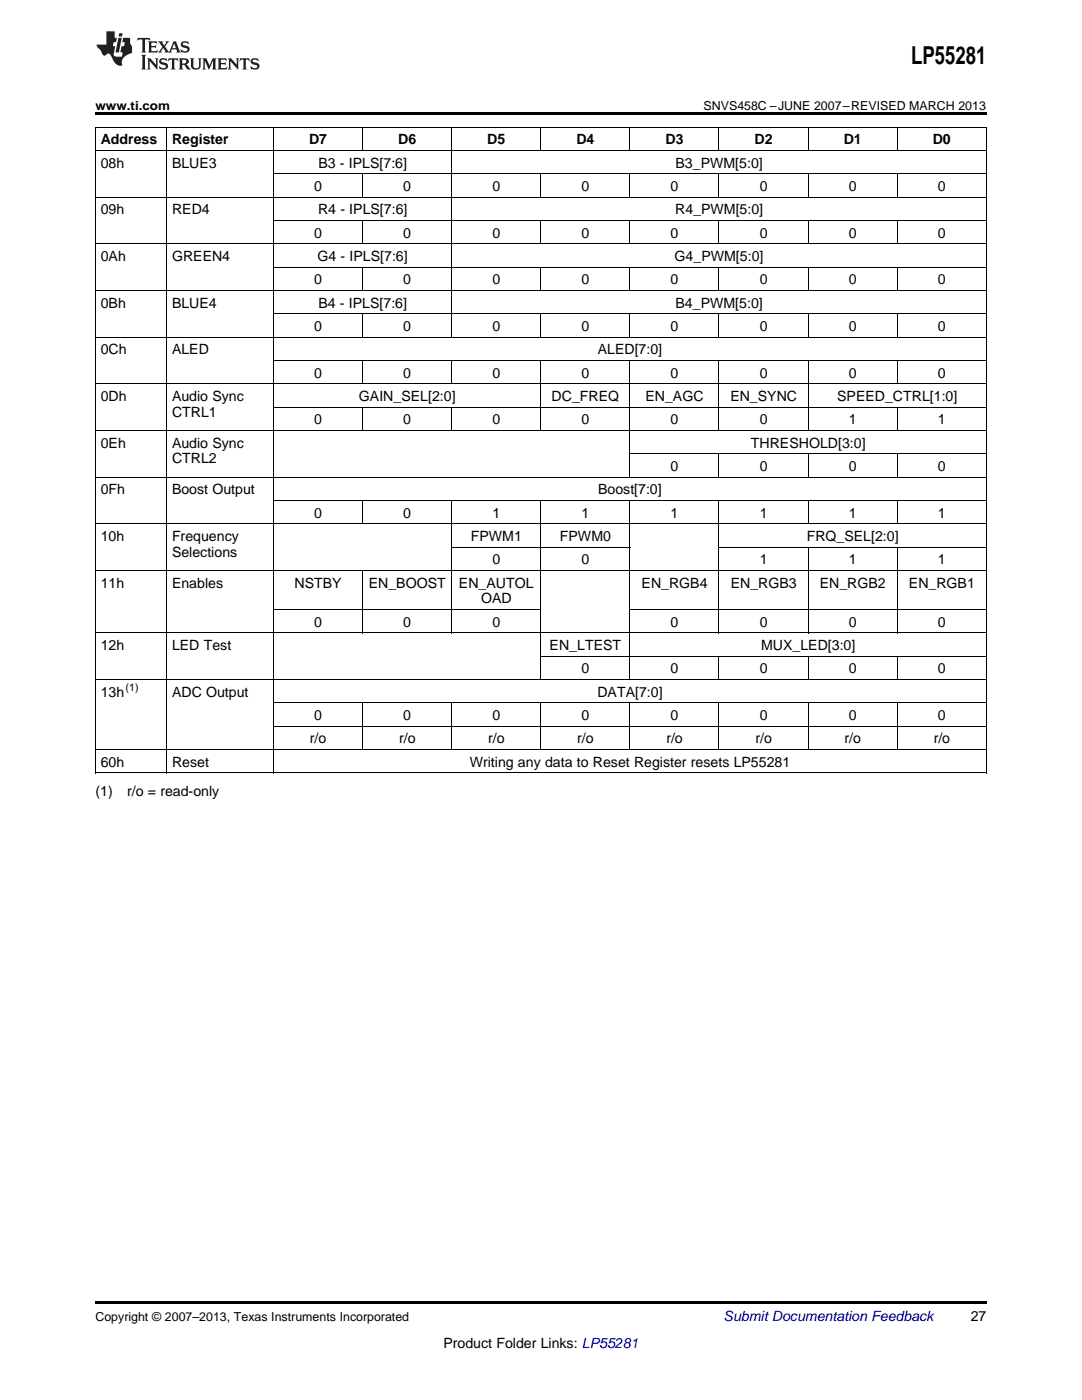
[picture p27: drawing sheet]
<svg xmlns="http://www.w3.org/2000/svg" width="216mm" height="279mm" viewBox="0 0 216 279" stroke-linecap="round" stroke-linejoin="round" font-family="sans-serif">
<defs><g id="words">
<text font-size="4.9" x="181.8" y="12.8">LP55281</text>
<g font-size="2.8">
<text x="20.1" y="28.8">Address</text>
<text x="34.3" y="28.8">Register</text>
<text x="61.7" y="28.8">D7</text>
<text x="79.4" y="28.8">D6</text>
<text x="97.2" y="28.8">D5</text>
<text x="115" y="28.8">D4</text>
<text x="132.8" y="28.8">D3</text>
<text x="150.6" y="28.8">D2</text>
<text x="168.3" y="28.8">D1</text>
<text x="186.1" y="28.8">D0</text>
<text x="20.1" y="33.4">08h</text>
<text x="34.3" y="33.4">BLUE3</text>
<text x="63.5" y="33.4">B3 - IPLS[7:6]</text>
<text x="134.8" y="33.4">B3_PWM[5:0]</text>
<text x="62.7" y="38.1">0</text>
<text x="80.5" y="38.1">0</text>
<text x="98.2" y="38.1">0</text>
<text x="116" y="38.1">0</text>
<text x="133.8" y="38.1">0</text>
<text x="151.6" y="38.1">0</text>
<text x="169.4" y="38.1">0</text>
<text x="187.1" y="38.1">0</text>
<text x="20.1" y="42.8">09h</text>
<text x="34.3" y="42.8">RED4</text>
<text x="62.7" y="47.4">0</text>
<text x="63.5" y="42.8">R4 - IPLS[7:6]</text>
<text x="80.5" y="47.4">0</text>
<text x="98.2" y="47.4">0</text>
<text x="116" y="47.4">0</text>
<text x="133.8" y="47.4">0</text>
<text x="134.7" y="42.8">R4_PWM[5:0]</text>
<text x="151.6" y="47.4">0</text>
<text x="169.4" y="47.4">0</text>
<text x="187.1" y="47.4">0</text>
<text x="20.1" y="52.1">0Ah</text>
<text x="34.3" y="52.1">GREEN4</text>
<text x="63.4" y="52.1">G4 - IPLS[7:6]</text>
<text x="134.6" y="52.1">G4_PWM[5:0]</text>
<text x="62.7" y="56.7">0</text>
<text x="80.5" y="56.7">0</text>
<text x="98.2" y="56.7">0</text>
<text x="116" y="56.7">0</text>
<text x="133.8" y="56.7">0</text>
<text x="151.6" y="56.7">0</text>
<text x="169.4" y="56.7">0</text>
<text x="187.1" y="56.7">0</text>
<text x="20.1" y="61.4">0Bh</text>
<text x="34.3" y="61.4">BLUE4</text>
<text x="63.5" y="61.4">B4 - IPLS[7:6]</text>
<text x="134.8" y="61.4">B4_PWM[5:0]</text>
<text x="20.1" y="70.7">0Ch</text>
<text x="34.3" y="70.7">ALED</text>
<text x="62.7" y="66">0</text>
<text x="80.5" y="66">0</text>
<text x="98.2" y="66">0</text>
<text x="116" y="66">0</text>
<text x="119.3" y="70.7">ALED[7:0]</text>
<text x="133.8" y="66">0</text>
<text x="151.6" y="66">0</text>
<text x="169.4" y="66">0</text>
<text x="187.1" y="66">0</text>
<text x="62.7" y="75.4">0</text>
<text x="80.5" y="75.4">0</text>
<text x="98.2" y="75.4">0</text>
<text x="116" y="75.4">0</text>
<text x="133.8" y="75.4">0</text>
<text x="151.6" y="75.4">0</text>
<text x="169.4" y="75.4">0</text>
<text x="187.1" y="75.4">0</text>
<text x="20.1" y="80">0Dh</text>
<text x="34.3" y="80">Audio Sync</text>
<text x="34.3" y="83.2">CTRL1</text>
<text x="71.6" y="80">GAIN_SEL[2:0]</text>
<text x="110.1" y="80">DC_FREQ</text>
<text x="128.8" y="80">EN_AGC</text>
<text x="145.7" y="80">EN_SYNC</text>
<text x="167" y="80">SPEED_CTRL[1:0]</text>
<text x="20.1" y="89.3">0Eh</text>
<text x="34.3" y="89.3">Audio Sync</text>
<text x="62.7" y="84.7">0</text>
<text x="80.5" y="84.7">0</text>
<text x="98.2" y="84.7">0</text>
<text x="116" y="84.7">0</text>
<text x="133.8" y="84.7">0</text>
<text x="149.8" y="89.3">THRESHOLD[3:0]</text>
<text x="151.6" y="84.7">0</text>
<text x="169.4" y="84.7">1</text>
<text x="187.1" y="84.7">1</text>
<text x="34.3" y="92.5">CTRL2</text>
<text x="133.8" y="94">0</text>
<text x="151.6" y="94">0</text>
<text x="169.4" y="94">0</text>
<text x="187.1" y="94">0</text>
<text x="20.1" y="98.6">0Fh</text>
<text x="34.3" y="98.6">Boost Output</text>
<text x="119.3" y="98.6">Boost[7:0]</text>
<text x="20.1" y="107.9">10h</text>
<text x="34.3" y="107.9">Frequency</text>
<text x="62.7" y="103.3">0</text>
<text x="80.5" y="103.3">0</text>
<text x="93.9" y="107.9">FPWM1</text>
<text x="98.2" y="103.3">1</text>
<text x="111.7" y="107.9">FPWM0</text>
<text x="116" y="103.3">1</text>
<text x="133.8" y="103.3">1</text>
<text x="151.6" y="103.3">1</text>
<text x="161" y="107.9">FRQ_SEL[2:0]</text>
<text x="169.4" y="103.3">1</text>
<text x="187.1" y="103.3">1</text>
<text x="34.3" y="111.1">Selections</text>
<text x="98.2" y="112.6">0</text>
<text x="116" y="112.6">0</text>
<text x="151.6" y="112.6">1</text>
<text x="169.4" y="112.6">1</text>
<text x="187.1" y="112.6">1</text>
<text x="20.1" y="117.3">11h</text>
<text x="34.3" y="117.3">Enables</text>
<text x="58.8" y="117.3">NSTBY</text>
<text x="73.6" y="117.3">EN_BOOST</text>
<text x="91.6" y="117.3">EN_AUTOL</text>
<text x="128" y="117.3">EN_RGB4</text>
<text x="145.8" y="117.3">EN_RGB3</text>
<text x="163.6" y="117.3">EN_RGB2</text>
<text x="181.4" y="117.3">EN_RGB1</text>
<text x="62.7" y="125.1">0</text>
<text x="80.5" y="125.1">0</text>
<text x="96" y="120.4">OAD</text>
<text x="98.2" y="125.1">0</text>
<text x="133.8" y="125.1">0</text>
<text x="151.6" y="125.1">0</text>
<text x="169.4" y="125.1">0</text>
<text x="187.1" y="125.1">0</text>
<text x="20.1" y="129.8">12h</text>
<text x="34.3" y="129.8">LED Test</text>
<text x="109.7" y="129.8">EN_LTEST</text>
<text x="151.9" y="129.8">MUX_LED[3:0]</text>
<text x="116" y="134.4">0</text>
<text x="133.8" y="134.4">0</text>
<text x="151.6" y="134.4">0</text>
<text x="169.4" y="134.4">0</text>
<text x="187.1" y="134.4">0</text>
<text x="20.1" y="139.1">13h</text>
<text x="34.3" y="139.1">ADC Output</text>
<text x="62.7" y="143.7">0</text>
<text x="80.5" y="143.7">0</text>
<text x="98.2" y="143.7">0</text>
<text x="116" y="143.7">0</text>
<text x="119.2" y="139.1">DATA[7:0]</text>
<text x="133.8" y="143.7">0</text>
<text x="151.6" y="143.7">0</text>
<text x="169.4" y="143.7">0</text>
<text x="187.1" y="143.7">0</text>
<text x="61.8" y="148.4">r/o</text>
<text x="79.6" y="148.4">r/o</text>
<text x="97.4" y="148.4">r/o</text>
<text x="115.2" y="148.4">r/o</text>
<text x="133" y="148.4">r/o</text>
<text x="150.7" y="148.4">r/o</text>
<text x="168.5" y="148.4">r/o</text>
<text x="186.3" y="148.4">r/o</text>
<text x="20.1" y="153">60h</text>
<text x="34.3" y="153">Reset</text>
<text x="93.7" y="153">Writing any data to Reset Register resets LP55281</text>
<text x="19" y="158.9">(1)</text>
<text x="25.4" y="158.9">r/o = read-only</text>
<text x="193.7" y="263.6">27</text>
<text x="88.5" y="269">Product Folder Links: LP55281</text>
</g>
<text font-size="2.8" fill="#0000c8" x="144.4" y="263.6">Submit Documentation Feedback</text>
<g font-size="2.5">
<text x="19" y="21.9">www.ti.com</text>
<text x="140.4" y="21.9">SNVS458C –JUNE 2007–REVISED MARCH 2013</text>
<text x="19" y="263.6">Copyright © 2007–2013, Texas Instruments Incorporated</text>
</g>
<text font-size="2.1" x="25.1" y="137.9">(1)</text>
</g></defs>
<path d="M19 22.5h177.8v.5h-177.8zM19 259.7h177.8v.5h-177.8z" fill="#000"/>
<g fill="none" stroke="#000" stroke-width=".2">
<path d="M19 39.3h177.8M19 30h177.8M19 25.3h177.8M19.1 25.4v128.9M33.2 25.4v128.9M54.6 25.4v128.9M54.6 34.7h142.2M72.3 25.4v4.7M72.3 34.7v4.7M90.1 25.4v41.9M107.9 25.4v4.7M107.9 34.7v4.7"/>
<path d="M125.7 25.4v4.7M125.7 34.7v4.7M143.5 25.4v4.7M143.5 34.7v4.7M161.2 25.4v4.7M161.2 34.7v4.7M179 25.4v4.7M179 34.7v4.7M196.8 25.4v128.9M19 57.9h177.8M19 48.6h177.8M54.6 53.3h142.2"/>
<path d="M54.6 44h142.2M72.3 44v4.7M72.3 53.3v4.7M107.9 44v4.7M107.9 53.3v4.7M125.7 44v4.7M125.7 53.3v4.7M143.5 44v4.7M143.5 53.3v4.7M161.2 44v4.7M161.2 53.3v4.7M179 44v4.7"/>
<path d="M179 53.3v4.7M19 76.6h177.8M19 67.3h177.8M54.6 71.9h142.2M54.6 62.6h142.2M72.3 62.7v4.6M72.3 72v4.6M90.1 72v4.6M107.9 62.7v4.6M107.9 72v13.9M125.7 62.7v4.6M125.7 72v23.2"/>
<path d="M143.5 62.7v4.6M143.5 72v13.9M161.2 62.7v4.6M161.2 72v13.9M179 62.7v4.6M179 72v4.6M19 95.2h177.8M19 85.9h177.8M54.6 99.9h142.2M54.6 81.2h142.2M72.3 81.3v4.6M72.3 99.9v4.7"/>
<path d="M90.1 81.3v4.6M90.1 99.9v26.5M107.9 99.9v35.8M125.7 99.9v35.8M125.7 90.5h71.1M143.5 90.6v4.6M143.5 99.9v26.5M161.2 90.6v4.6M161.2 99.9v4.7M179 81.3v4.6M179 90.6v4.6M179 99.9v4.7"/>
<path d="M19 113.8h177.8M19 104.5h177.8M72.3 113.9v12.5M90.2 109.2h35.5M143.5 109.2h53.3M161.2 109.2v17.2M179 109.2v17.2M19 135.6h177.8M19 126.3h177.8M54.6 121.7h53.3M107.9 131h88.9M125.7 121.7h71.1"/>
<path d="M143.5 131v4.7M161.2 131v4.7M179 131v4.7M19 154.3h177.8M19 149.6h177.8M54.6 144.9h142.2M54.6 140.3h142.2M72.3 140.3v9.3M90.1 140.3v9.3M107.9 140.3v9.3M125.7 140.3v9.3M143.5 140.3v9.3"/>
<path d="M161.2 140.3v9.3M179 140.3v9.3"/>
</g>
<g fill="#231f20">
<path d="M27.5 7.6l-.1 .5 .4-.2h.6v.1v2.1l-.2 .4h1l-.3-.4v-2.1l.1-.1h.5l.5 .2-.2-.5zM29.5 8.3l.2 .3v1.5l-.2 .4h1.8l.2-.6a1.04 1.04 0 0 1-1.3 .2v-.7h.6l.3 .2v-.6l-.3 .2h-.6v-.6l.8-.1 .4 .3-.2-.5zM31.5 8.3l.9 1.1-.9 1.1h.8l-.2-.2 .5-.7 .4 .7-.2 .2h1.5l-.1-.2 .1-.4h.9l.1 .4-.2 .2h1l-.3-.3-.7-1.9h-.5l-.9 2-.8-1 .9-1h-.8l.1 .3-.3 .5-.4-.6 .2-.2zM34.7 8.6l.4 1h-.7zM36.3 8.4a.63 .63 0 0 0-.2 .7 .63 .63 0 0 0 .6 .4l.6 .2 .1 .2a.75 .75 0 0 1-.7 .4 .75 .75 0 0 1-.6-.5l.1 .7 .1-.1a1.11 1.11 0 0 0 1.5-.6 1.13 1.13 0 0 0-1.2-.8l-.1-.4a1.04 1.04 0 0 1 1.2 .2l-.2-.5-.1 .1-.5-.2zM28.2 10.9l.2 .4v2.2l-.2 .4h1l-.3-.4v-2.2l.3-.4zM29.3 11.6l.3 .4v1.5l-.3 .4h.8l-.2-.4v-1.3l1.5 1.7v-1.9l.2-.4h-.7l.2 .4v.9l-1.1-1.3zM32 11.8a.62 .62 0 0 0-.2 .7 .62 .62 0 0 0 .6 .4l.6 .1 .1 .3a.76 .76 0 0 1-.7 .3 .76 .76 0 0 1-.6-.4l.1 .7 .1-.1a1.11 1.11 0 0 0 1.5-.6 1.13 1.13 0 0 0-1.2-.8l-.1-.4a1.04 1.04 0 0 1 1.2 .2l-.2-.6-.1 .1-.5-.1zM33.7 11.6l-.2 .6a.61 .61 0 0 1 .8-.3v1.6l-.2 .4h.9l-.2-.4v-1.6a.63 .63 0 0 1 .8 .3l-.2-.6zM35.6 11.6l.3 .4v1.5l-.3 .4h1l-.2-.2v-.8l.5 .2a.76 .76 0 0 0 1.2 .7l-1-1a.58 .58 0 0 0 .6-.5 .58 .58 0 0 0-.5-.6zM36.4 11.9h.1a.45 .45 0 0 1 .5 .1 .45 .45 0 0 1 .1 .5l-.7 .2zM37.9 11.6l.2 .2a2.17 2.17 0 0 0 .3 1.9 .99 .99 0 0 0 1.6-.6v-1.1l.2-.4h-.7l.2 .2a1.92 1.92 0 0 1-.2 1.8 .6 .6 0 0 1-.9-.5v-1.1l.2-.4zM40.4 11.6l.2 .4v1.5l-.2 .4h.7l-.2-.4v-1.4l.8 1.8 .8-1.8v1.4l-.2 .4h.9l-.2-.4v-1.5l.2-.4h-.8l-.6 1.5-.6-1.5zM43.4 11.6l.2 .4v1.5l-.2 .4h1.8l.2-.6a1.04 1.04 0 0 1-1.3 .1v-.6h.5l.4 .2v-.6l-.4 .2h-.5v-.7h.8l.3 .3-.1-.6zM45.5 11.6l.2 .4v1.5l-.2 .4h.7l-.2-.4v-1.3l1.5 1.7v-1.9l.2-.4h-.7l.2 .4v.9l-1.1-1.3zM47.9 11.6l-.1 .6a.61 .61 0 0 1 .8-.3v1.6l-.3 .4h1l-.3-.4 .1-1.6a.63 .63 0 0 1 .7 .3l-.1-.6zM50.2 11.8a.62 .62 0 0 0-.2 .7 .62 .62 0 0 0 .6 .4l.6 .1 .2 .3a.76 .76 0 0 1-.8 .3 .76 .76 0 0 1-.6-.4l.1 .7 .2-.1a1.11 1.11 0 0 0 1.5-.6 1.13 1.13 0 0 0-1.3-.8l-.1-.4a1.04 1.04 0 0 1 1.2 .2l-.1-.6-.2 .1-.5-.1z"/>
<path d="M21.2 6.3v2.6h-1.9l.1 .4 .7 .9a.91 .91 0 0 0 1 .8 .56 .56 0 0 1 .5-.3 .56 .56 0 0 1 .5 .3l.4 .8a1.53 1.53 0 0 0 1.9 1.2 1.54 1.54 0 0 1 1-2.1l.9-.3v-1.4a1.52 1.52 0 0 1-.3-1.6h-1.4l-.2 .8h.5l-.2 .8h-.4l-.2 1v.2l.4 .1-.2 .8a1.93 1.93 0 0 1-1.6-.3l.3-1.8h-.5l.2-.8h.4l.2-.8h-.4v-1.3zM23.6 7.6l-.6 2.9h.7l.6-2.9zM23.8 6.6l-.1 .7h.6l.2-.7z"/>
</g>
<use href="#words"/>
</svg>
